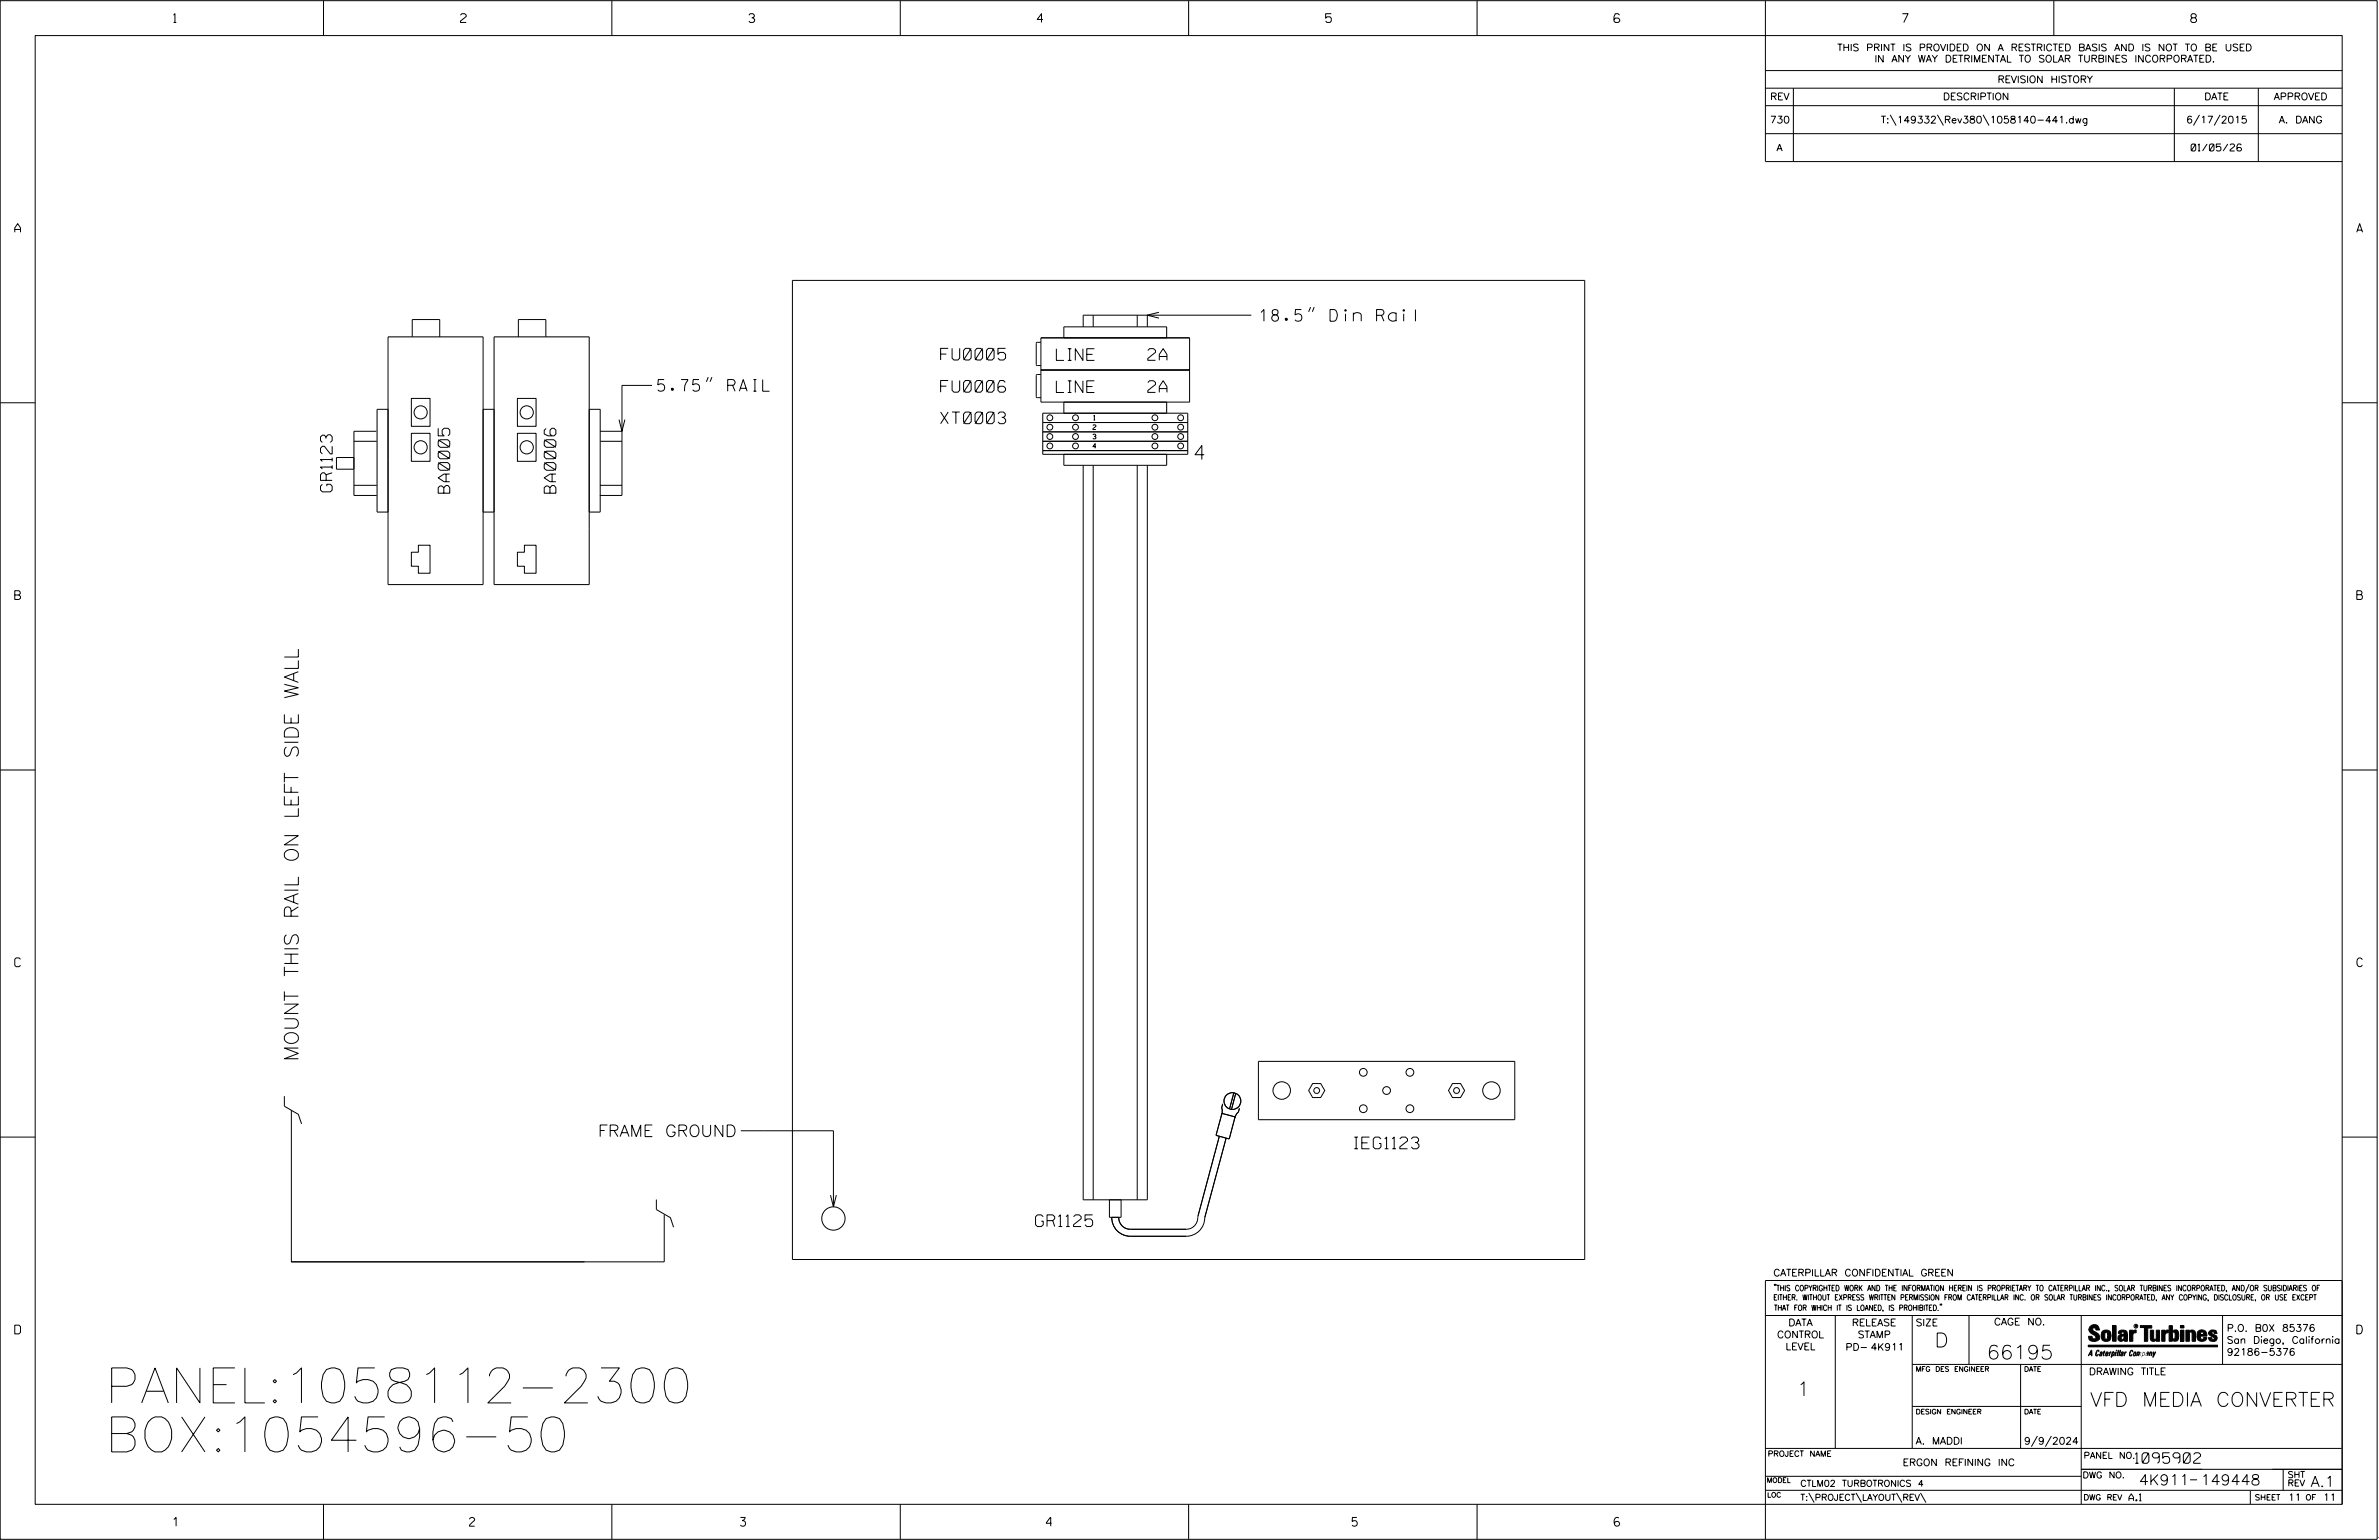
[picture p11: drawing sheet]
<svg xmlns="http://www.w3.org/2000/svg" width="864mm" height="559mm" viewBox="0 0 864 559" stroke-linecap="round" stroke-linejoin="round" font-family="sans-serif">
<defs><g id="words">
<g font-size="12.7">
<text x="38.1" y="509.1">PANEL:1058112-2300</text>
<text x="38.1" y="526.8">BOX:1054596-50</text>
</g>
<g font-size="5.1">
<text x="433.8" y="166.7">4</text>
<text x="108.3" y="385.1" transform="rotate(-90 108.3 385.1)">MOUNT THIS RAIL ON LEFT SIDE WALL</text>
<text x="702.3" y="488.8">D</text>
<text x="721.2" y="493.2">66195</text>
<text x="652.2" y="506.5">1</text>
<text x="758.8" y="510.3">VFD MEDIA CONVERTER</text>
</g>
<g font-size="4.2">
<text x="457.4" y="116.6">18.5&quot; Din Rail</text>
<text x="341.5" y="130.6">FU0005</text>
<text x="383.5" y="130.8">LINE</text>
<text x="416.7" y="130.7">2A</text>
<text x="238.8" y="142">5.75&quot; RAIL</text>
<text x="341.5" y="142.3">FU0006</text>
<text x="383.5" y="142.4">LINE</text>
<text x="416.7" y="142.4">2A</text>
<text x="341.4" y="153.7">XT0003</text>
<text x="120.6" y="178.5" transform="rotate(-90 120.6 178.5)">GR1123</text>
<text x="163.3" y="179" transform="rotate(-90 163.3 179)">BA0005</text>
<text x="201.8" y="179" transform="rotate(-90 201.8 179)">BA0006</text>
<text x="217.1" y="412.4">FRAME GROUND</text>
<text x="491.6" y="416.9">IEG1123</text>
<text x="375.9" y="445.1">GR1125</text>
</g>
<g font-size="3.8">
<text x="775.1" y="531">1095902</text>
<text x="776.5" y="538.9">4K911</text>
<text x="798.8" y="538.9">149448</text>
<text x="838.8" y="539.5">A.1</text>
</g>
<g font-size="3.2">
<text x="63" y="8.2">1</text>
<text x="167.2" y="8.2">2</text>
<text x="271.8" y="8.2">3</text>
<text x="376.5" y="8.2">4</text>
<text x="481.2" y="8.2">5</text>
<text x="690.6" y="8.2">7</text>
<text x="795.3" y="8.2">8</text>
<text x="5.4" y="84.3">A</text>
<text x="855.5" y="84.3">A</text>
<text x="5.4" y="217.5">B</text>
<text x="855.6" y="217.5">B</text>
<text x="5.4" y="350.8">C</text>
<text x="855.6" y="350.8">C</text>
<text x="5.4" y="484">D</text>
<text x="855.6" y="484">D</text>
<text x="62.8" y="553.8">1</text>
<text x="170.4" y="553.8">2</text>
<text x="268.8" y="553.8">3</text>
<text x="379.8" y="553.8">4</text>
<text x="490.8" y="553.8">5</text>
<text x="585.9" y="553.8">6</text>
</g>
<g font-size="2.5">
<text x="666.9" y="18.5">THIS PRINT IS PROVIDED ON A RESTRICTED BASIS AND IS NOT TO BE USED</text>
<text x="680.5" y="22.6">IN ANY WAY DETRIMENTAL TO SOLAR TURBINES INCORPORATED.</text>
<text x="725.1" y="30">REVISION HISTORY</text>
<text x="642.6" y="36.3">REV</text>
<text x="705.3" y="36.3">DESCRIPTION</text>
<text x="800.2" y="36.3">DATE</text>
<text x="825.4" y="36.3">APPROVED</text>
<text x="642.5" y="44.7">730</text>
<text x="682.8" y="44.7">T:\149332\Rev380\1058140-441.dwg</text>
<text x="793.6" y="44.7">6/17/2015</text>
<text x="827.3" y="44.7">A. DANG</text>
<text x="644.9" y="54.8">A</text>
<text x="795.4" y="54.8">01/05/26</text>
<text x="643.8" y="463">CATERPILLAR CONFIDENTIAL GREEN</text>
<text x="645.1" y="485.5">CONTROL</text>
<text x="649.2" y="481.1">DATA</text>
<text x="672.3" y="481.1">RELEASE</text>
<text x="674.4" y="485.5">STAMP</text>
<text x="695.4" y="481.1">SIZE</text>
<text x="723.8" y="480.8">CAGE NO.</text>
<text x="808.4" y="483.1">P.O. B0X 85376</text>
<text x="648.2" y="489.8">LEVEL</text>
<text x="669.9" y="490">PD- 4K911</text>
<text x="808.4" y="487.5">San Diego, California</text>
<text x="808.4" y="491.8">92186-5376</text>
<text x="758.3" y="498.9">DRAWING TITLE</text>
<text x="695.4" y="524.1">A. MADDI</text>
<text x="734.8" y="524.1">9/9/2024</text>
<text x="690.7" y="531.9">ERGON REFINING INC</text>
<text x="772.8" y="544.6">A.1</text>
<text x="830.6" y="544.6">11</text>
<text x="843.3" y="544.6">11</text>
</g>
<g font-size="2.3">
<text x="756.4" y="529.2">PANEL NO.</text>
<text x="653.5" y="539.4">CTLM02 TURBOTRONICS 4</text>
<text x="756" y="536.3">DWG NO.</text>
<text x="830.4" y="539.3">REV</text>
<text x="830.4" y="536.2">SHT</text>
<text x="653.5" y="544.5">T:\PROJECT\LAYOUT\REV\</text>
</g>
<g font-size="2">
<text x="643.8" y="468.4">&quot;THIS COPYRIGHTED WORK AND THE INFORMATION HEREIN IS PROPRIETARY TO CATERPILLAR INC., SOLAR TURBINES INCORPORATED, AND/OR SUBSIDIARIES OF</text>
<text x="643.8" y="471.8">EITHER. WITHOUT EXPRESS WRITTEN PERMISSION FROM CATERPILLAR INC. OR SOLAR TURBINES INCORPORATED, ANY COPYING, DISCLOSURE, OR USE EXCEPT</text>
<text x="644" y="475.6">THAT FOR WHICH IT IS LOANED, IS PROHIBITED.&quot;</text>
<text x="641.7" y="528.5">PROJECT NAME</text>
<text x="756.3" y="544.3">DWG REV</text>
<text x="818.5" y="544.3">SHEET</text>
<text x="836.9" y="544.3">OF</text>
</g>
<g font-size="1.8">
<text x="695.4" y="497.6">MFG DES ENGINEER</text>
<text x="734.8" y="497.6">DATE</text>
<text x="695.4" y="513.1">DESIGN ENGINEER</text>
<text x="734.8" y="513.1">DATE</text>
<text x="641.3" y="538">MODEL</text>
<text x="641.5" y="543.3">LOC</text>
</g>
<g font-size="1.7">
<text x="396.7" y="155.9">2</text>
<text x="397" y="152.5">1</text>
<text x="396.7" y="159.3">3</text>
<text x="396.7" y="162.7">4</text>
</g>
<text font-size=".9" x="775.1" y="481.7">R</text>
</g></defs>
<g fill="none" stroke="#000" stroke-width=".36">
<path d="M.1 .2h862.8v558.4h-862.8zM12.8 12.9h837.4v533h-837.4zM117.4 .2v12.7M222.1 .2v12.7M326.8 .2v12.7M431.5 .2v12.7M536.2 .2v12.7M587.9 5.5l-.5-.5h-1l-.5 1v1.7l.5 .4h1l.6-.4v-.6l-.6-.5h-1l-.5 .5M640.9 .2v58.4h209.3M745.6 .2v12.7M640.9 25.6h209.3M640.9 32h209.3"/>
<path d="M640.9 38.3h209.3M651 32v26.6M789.3 32v26.6M819.8 32v26.6M640.9 48.5h209.3M686.2 41.7l2.1 3.8M703.3 41.7l2.2 3.8M719.9 41.7l2.1 3.8M798.4 41.7l-2.1 3.8M805.9 41.7l-2.1 3.8M396.8 114.4v4.2M412.8 114.4v4.2"/>
<path d="M416.5 114.4v4.2M420.7 113.3l-4.2 1.1 4.2 1M454.2 114.4h-61v4.2M475.8 111.4l-.7 1.7M477.1 111.4l-.7 1.7M149.6 122.2v-6.2h10v6.2M188.2 122.2v-6.2h10v6.2M236.7 139.8h-10.9v40h-8M257.1 136.8l-.7 1.7M258.4 136.8l-.7 1.7M377.9 135.9h-1.4l-.3 .3v7.8l.3 .3h1.4M377.9 124.2h-1.4l-.3 .4v7.7l.3 .3h1.4"/>
<path d="M377.9 122.6h53.9v23.3h-53.9zM377.9 134.3h53.9M423.5 122.6v-4h-37.3v4M.1 146.2h12.7M136.6 156.5h-8.1v23.3h8.3M149.3 157.2h6.8v10.2h-6.8zM149.3 144.6h6.8v10.1h-6.8zM187.8 157.2h6.8v10.2h-6.8zM187.8 144.6h6.8v10.1h-6.8zM217.8 156.5h8M224.7 152.3l1.1 4.2 1-4.2M378.5 149.9h52.7v15h-52.7z"/>
<path d="M378.5 153.3h52.7M378.5 156.7h52.7M386.2 145.9v4M423.5 145.9v4M850.2 146.2h12.7M128.5 166h-6.4v4.3h6.4M128.5 176.1h8.3M128.5 160.1h8.3M140.9 167.2v-45h34.5v45M179.4 167.2v-45h34.5v45M217.8 176.1h8M217.9 160.1h7.9"/>
<path d="M378.5 163.5h52.7M378.5 160.1h52.7M386.2 164.9v3.9h37.3v-3.9M393.2 168.8v266.6h23.3v-266.6M396.8 168.8v266.6M412.8 168.8v266.6M140.9 185.8h-4v-37.3h4v63.6h34.5v-63.6h4v63.6h34.5v-63.6h4v37.3h-4M151.9 197.8h4.2v10.2h-4.2v-2.5h-2.6v-5.1h2.6zM175.4 185.8h4M190.4 197.8h4.2v10.2h-4.2v-2.5h-2.6v-5.1h2.6zM.1 279.4h12.7M850.2 279.4h12.7"/>
<path d="M103.2 397.8v3.6l5.1 3 1.2 3.4M447.9 396.6l-1.6 5.8M448.6 396.7l-1.6 5.9M456.8 385.1h93.1v21.2h-93.1zM476.5 393.2h2.9l1.5 2.5-1.5 2.6h-2.9l-1.4-2.6zM527.3 393.2h2.9l1.5 2.5-1.5 2.6h-2.9l-1.5-2.6zM.1 412.6h12.7M105.8 402.9v55h106.4M268.9 410.3h33.6v27.6M442.6 412.3l-7.7 28.9a4.4 4.4 0 0 1-4.3 4.9h-20.2a4.2 4.2 0 0 1-4.3-4.4M443.6 404l4.7 1.3-2.1 8-4.8-1.3zM443.8 400.5l-.3 1.5 .2 1.4-.2 .9"/>
<path d="M445.1 413l-7.8 28.8a6.7 6.7 0 0 1-6.7 6.8h-20.2a6.7 6.7 0 0 1-6.8-6.9M449.9 402.2l-.4 1.3-.7 .7-.5 1.4M850.2 412.6h12.7M238.3 435.3v3.6l5.1 3 1.1 3.4M301.5 433.7l1 4.2 1.1-4.2M402.7 435.4v6.3h4.3v-6.3M241.1 440.8v17.1h-135.3M287.7 457h287.6v-355.3h-287.6v355.4M640.9 477.3h209.3M644.2 466.1l-.1 .4M644.7 466.1l-.2 .4M666.2 477.3v48.3"/>
<path d="M694.2 477.3v48.3M704.4 473.3l-.1 .4M704.8 473.3l-.1 .4M714.8 477.3v17.8M755.5 477.3v68.6M806.8 477.3v17.8M816.5 466l-1.4 3.1M850.2 464.6h-209.3v94M850.2 464.8v81.1M694.2 495.1h156M733.5 495.1v30.5M758.6 481.4a2.02 2.02 0 0 1 3.1-.1l.5 1.3h-1.3l-.2-.6-.4-.2-.6 .1-.1 .4 .4 .7a2.46 2.46 0 0 1 2.2 2.9 2.83 2.83 0 0 1-3.8 .3l-.3-1.3h1.3l.2 .7 .6 .3 .5-.2 .2-.5-.4-.6-1.9-1.2-.4-.9z"/>
<path d="M759.2 491.3h-.7l.7-1.2v1.9h.2l-.1-2.1-1.3 2.1 .5-.5h.7M761.3 490l.3-.2 .4 .3-.1 .3-.3-.4-.4 .3-.3 1.6h.4l.4-.5-.3 .6-.4 .1-.3-.4zM762.6 490.6l.5-.1-.1 1.4h-.9a.74 .74 0 0 1 .9-.8l-.3 .7-.5 .1 .2-.5 .6-.2v-.5l-.7 .2zM763 483.2a2.17 2.17 0 0 1 3.1 0l.3 1.4-.3 1.5a2.17 2.17 0 0 1-3.1 0l-.3-1.5zM763.6 490.5l.4-.4 .2 .6h-.3l-.3 .9 .2 .4-.3-.1zM764.1 483.7l.5-.4 .4 .3v2.2l-.4 .2-.5-.2zM764.6 491.1l.6 .2v-.7l-.4-.1-.4 .6-.1 .8h.6M764.6 491.1l-.1 .8h.4M764.6 482.6v.8M764.8 490.7l.4 .1v.3h-.6zM765 491.5l-.1 .4zM766 490.5l-.5 1.5z"/>
<path d="M766 490.8l.4-.3-.4 .4M766.9 481h1.3v5.7h-1.3zM767 490.8l.5 .1-.3 .8-.4 .2zM767.3 490.5h-.5l-.5 2M767.3 490.5a.8 .8 0 0 1 .2 1 .8 .8 0 0 1-.9 .4l-.1 .6M767.3 490.5l-.1 .2M768.1 490.5l-.4 1.5zM768.2 489.9h.3l-.1 .2h-.2zM769 489.9l-.5 2.1zM769.7 489.9l-.6 2.1zM770.1 491.4l.5-.3-.5 .8zM770.4 491.9h.1"/>
<path d="M770.6 491.1l.1-.4-.7 .2 .1-.3 .6-.1 .2 .3-.5 1.1M770.6 491.1a.74 .74 0 0 0-.8 .8h.6M771 484.8h-.7l-.3 .6 .4 .7 .5-.3 .1-2.4h-.8l-.1 .4h-1.2a1.71 1.71 0 0 1 1.8-1.3 1.71 1.71 0 0 1 1.6 1.4v2.8h-1.1l-.1-.6M771 484.2l-1.5 .1a1.41 1.41 0 0 0 0 2.4l.5 .1 1.1-.7M771.2 486.1h-.1M771.4 490.5l.1 .3 .4-.3-.9 1.5zM771.5 490.8h.1M773 482.7h1.2v.5l.5-.5 .7-.1v1h-.6l-.5 .4-.1 2.7h-1.2zM773.3 490.3l.6-.4 .4 .2-.1 .4-.3-.4a1.28 1.28 0 0 0-.5 1.8l.6-.4-.1 .4-.8 .1zM774.7 490.8l.5-.3a.88 .88 0 0 1 .2 .9 .88 .88 0 0 1-.7 .7l-.2-.2zM774.8 490.9h.5l-.3 1h-.3l-.2-.2zM775.2 490.5l-.1 .2"/>
<path d="M776.8 481h4.3v.9h-1.5v4.8h-1.3M776.8 490.6l-.8 .2v-.3l-.4 1.5 .8-1.3v1.3l.3-1.2M779.3 491.1h.4M779.6 490.5h.3l-.3 1.4M779.6 490.7h.2l-.1 .4M779.7 491.1l-.1 .4M779.7 491.1l-.4 .2M780.1 492l.4-1.5 .1 .3 .3-.3 .3 .2-.3 1.3v-1.3l-.7 1.3M780.6 482.7h1.2v2.7l.1 .4 .4 .3 .4-.7v-2.7h1.2l.1 4h-1.3v-.5l-1.1 .6-.7-.3-.3-.7zM781.6 492.5l1-2-.8 1.3-.2-1.3-.2 2M784.7 482.7h1.2v.5l.5-.5 .7-.1v1h-.5l-.6 .4-.1 2.7h-1.2zM787.4 481h1.2v2a1.4 1.4 0 0 1 2.2 .2l.1 1.4-.4 1.9-1.5 .1-.4-.5v-1l.5 .9 .5-.3v-2.1l-.5-.4-.5 .7v2.8h-1.2z"/>
<path d="M791.5 482.7h1.3v4h-1.3zM791.5 481h1.3v.9h-1.3zM793.5 482.7h1.3v.4l.7-.5 1.1 .2 .4 .6v3.3h-1.2l-.3-3.4-.7 .2v3.2h-1.3zM794.8 483.1h.1M797.7 483.2a1.92 1.92 0 0 1 2.4-.5 1.92 1.92 0 0 1 1 2.1h-2.3v.8l.6 .5 .5-.3v-.5h1.2a1.83 1.83 0 0 1-2.1 1.4 1.83 1.83 0 0 1-1.5-2.1zM798.8 484.2v.6M799.1 483.4h.6l.2 .8h-1.1zM804.6 482.9a1.84 1.84 0 0 0-2.9 .8 3.3 3.3 0 0 0 2.2 1.9l-.5 .5-.4-.3-.1-.4h-1.2l.1 .6a1.92 1.92 0 0 0 2.9 .4M804.9 483.8h-1.2l-.2-.6-.5 .1-.1 .3 .1 .3 1.8 .9M805.1 488.1h-47.1v.6h47.1M694.2 510.3h61.3M640.9 525.6h209.2"/>
<path d="M640.9 535.7h114.6M739.6 521.1l-2.2 3.8M744.7 521.1l-2.2 3.8M755.5 533.2h94.7M795 537h2.6M828.8 533.2v7.6M117.4 545.9v12.7M222.1 545.9v12.7M326.8 545.9v12.7M431.5 545.9v12.7M536.2 545.9v12.7M640.9 540.8h209.3"/>
<path d="M656.6 541.7l2 3.5M673.8 541.7l1.9 3.5M688.4 541.7l2 3.5M697.2 541.7l1.9 3.5M816.9 541v4.9M863.5 558h.1"/>
<circle cx="152.7" cy="149.6" r="2.39"/>
<circle cx="191.2" cy="149.6" r="2.38"/>
<circle cx="381.1" cy="151.6" r="1.06"/>
<circle cx="381.1" cy="158.4" r="1.06"/>
<circle cx="381.1" cy="155" r="1.06"/>
<circle cx="390.4" cy="158.4" r="1.06"/>
<circle cx="390.4" cy="151.6" r="1.06"/>
<circle cx="390.4" cy="155" r="1.05"/>
<circle cx="419.2" cy="158.4" r="1.06"/>
<circle cx="419.2" cy="151.6" r="1.06"/>
<circle cx="419.2" cy="155" r="1.05"/>
<circle cx="428.6" cy="151.6" r="1.06"/>
<circle cx="428.6" cy="158.4" r="1.06"/>
<circle cx="428.6" cy="155" r="1.05"/>
<circle cx="152.7" cy="162.3" r="2.4"/>
<circle cx="191.2" cy="162.3" r="2.39"/>
<circle cx="381.1" cy="161.8" r="1.06"/>
<circle cx="390.4" cy="161.8" r="1.05"/>
<circle cx="419.2" cy="161.8" r="1.05"/>
<circle cx="428.6" cy="161.8" r="1.05"/>
<circle cx="447.4" cy="399.5" r="3.1"/>
<circle cx="465.3" cy="395.7" r="3.2"/>
<circle cx="478" cy="395.7" r="1.06"/>
<circle cx="494.9" cy="389.1" r="1.4"/>
<circle cx="503.4" cy="395.7" r="1.4"/>
<circle cx="511.8" cy="389.1" r="1.41"/>
<circle cx="528.7" cy="395.7" r="1.06"/>
<circle cx="541.4" cy="395.7" r="3.2"/>
<circle cx="494.9" cy="402.3" r="1.4"/>
<circle cx="511.8" cy="402.3" r="1.41"/>
<circle cx="302.5" cy="442.1" r="4.2"/>
<circle cx="775.4" cy="481.2" r=".69"/>
</g>
<g fill="#000">
<path d="M768.1 490.5l-.4 1.5zM768.2 489.9h.3l-.1 .2h-.2zM769 489.9l-.5 2.1zM769.7 489.9l-.6 2.1zM791.5 481h1.3v.9h-1.3zM791.5 482.7h1.3v4h-1.3zM758 488.1h47.1v.6h-47.1z"/>
<path d="M759.2 489.9l-1.2 2.1 .5-.5h.7v.5h.2zM759.2 490.1v1.2h-.7z" fill-rule="evenodd"/>
<path d="M758.6 481.4a2.02 2.02 0 0 1 3.1-.1l.5 1.3h-1.3l-.2-.6-.4-.2-.6 .1-.1 .4 .4 .7a2.46 2.46 0 0 1 2.2 2.9 2.83 2.83 0 0 1-3.8 .3l-.3-1.3h1.3l.2 .7 .6 .3 .5-.2 .2-.5-.4-.6-1.9-1.2-.4-.9z" fill-rule="evenodd"/>
<path d="M761.3 490l.3-.2 .4 .3-.1 .3-.3-.4-.4 .3-.3 1.6h.4l.4-.5-.3 .6-.4 .1-.3-.4z" fill-rule="evenodd"/>
<path d="M762.6 490.6l.5-.1-.1 1.4h-.9a.74 .74 0 0 1 .9-.8l-.6 .3-.2 .5 .5-.1 .3-.6v-.5l-.7 .2z" fill-rule="evenodd"/>
<path d="M763.6 490.5l.4-.4 .2 .6h-.3l-.3 .9 .2 .4-.3-.1z" fill-rule="evenodd"/>
<path d="M764.8 490.5l.5 .3-.1 .5h-.6l.6-.2v-.3l-.4-.1-.3 1.2h.4l.3-.4-.6 .6-.3-.2v-.4z" fill-rule="evenodd"/>
<path d="M763 483.2a2.17 2.17 0 0 1 3.1 0l.3 1.4-.3 1.5a2.17 2.17 0 0 1-3.1 0l-.3-1.5zM764.1 483.7v2.1l.5 .2 .4-.2v-2.2l-.4-.3z" fill-rule="evenodd"/>
<path d="M766 490.5v.3l.4-.1-.4 .2-.5 1.1z" fill-rule="evenodd"/>
<path d="M766.8 490.5l-.5 2 .3-.6a.71 .71 0 0 0 .9-.5 .71 .71 0 0 0-.4-.9zM767 490.8l.5 .1-.3 .8-.4 .2z" fill-rule="evenodd"/>
<path d="M766.9 481h1.3v5.7h-1.3z" fill-rule="evenodd"/>
<path d="M770.1 490.6l.6-.1 .2 .3-.4 1.2-.5 .1-.2-.5 .3-.5h.5l-.7 .5v.3l.4-.1 .4-.9-.5-.2-.2 .2z" fill-rule="evenodd"/>
<path d="M769.4 482.8l-.5 1h1.2l.1-.4h.8v.8l-1.5 .1a1.41 1.41 0 0 0 0 2.4l.5 .1 1.1-.7 .1 .6h1.1v-2.8a1.79 1.79 0 0 0-2.4-1.2zM770.3 484.8h.7l-.1 1-.5 .3-.4-.7z" fill-rule="evenodd"/>
<path d="M771.4 490.5l.1 .3 .4-.3-.9 1.5z" fill-rule="evenodd"/>
<path d="M773 482.7h1.2v.5l.5-.5 .7-.1v1h-.6l-.5 .4-.1 2.7h-1.2z" fill-rule="evenodd"/>
<path d="M773.3 490.3l.6-.4 .4 .2-.1 .4-.3-.4a1.28 1.28 0 0 0-.5 1.8l.6-.4-.3 .5h-.6z" fill-rule="evenodd"/>
<path d="M774.7 490.8l-.2 1.1h.7a.96 .96 0 0 0 0-1.4zM774.8 490.9h.5l-.1 .6-.5 .4-.2-.2z" fill-rule="evenodd"/>
<path d="M776 490.5v.3l.4-.3 .2 .3 .7-.2-.3 1.4v-1.3l-.6 1.3v-1.3l-.8 1.3z" fill-rule="evenodd"/>
<path d="M776.8 481h4.3v.9h-1.5v4.8h-1.3v-4.8h-1.5z" fill-rule="evenodd"/>
<path d="M777.9 490.5l-.5 2 .3-.6a.71 .71 0 0 0 .9-.5 .71 .71 0 0 0-.4-.9zM778.1 490.8l.3-.1 .1 .4-.5 .8-.2-.5z" fill-rule="evenodd"/>
<path d="M779.3 490.6l.6-.1-.3 1.5-.7-.1a.67 .67 0 0 1 .8-.8l-.6 .3-.1 .5 .4-.1 .4-.9-.4-.2-.3 .2z" fill-rule="evenodd"/>
<path d="M780.5 490.5l.1 .3 .3-.3 .3 .2-.3 1.3v-1.3l-.8 1.3z" fill-rule="evenodd"/>
<path d="M780.6 482.7h1.2v2.7l.1 .4 .4 .3 .4-.7v-2.7h1.2l.1 4h-1.3v-.5l-1.1 .6-.7-.3-.3-.7z" fill-rule="evenodd"/>
<path d="M781.6 490.5l.2 1.3 .8-1.3-1.2 2z" fill-rule="evenodd"/>
<path d="M784.7 482.7h1.2v.5l.5-.5 .7-.1v1h-.5l-.6 .4-.1 2.7h-1.2z" fill-rule="evenodd"/>
<path d="M787.4 481h1.2v2a1.4 1.4 0 0 1 2.2 .2l.1 1.4-.4 1.9-1.5 .1-.4-.5v-1l.5 .9 .5-.3v-2.1l-.5-.4-.5 .7v2.8h-1.2z" fill-rule="evenodd"/>
<path d="M793.5 482.7h1.3v.4a1.29 1.29 0 0 1 2.2 .3v3.3h-1.2l-.3-3.4-.7 .2v3.2h-1.3z" fill-rule="evenodd"/>
<path d="M797.7 483.2a1.92 1.92 0 0 1 2.4-.5 1.92 1.92 0 0 1 1 2.1h-2.3v.8l.6 .5 .5-.3v-.5h1.2a1.83 1.83 0 0 1-2.1 1.4 1.83 1.83 0 0 1-1.5-2.1zM799.1 483.4l-.3 .8h1.1l-.2-.8z" fill-rule="evenodd"/>
<path d="M801.9 483.2a1.94 1.94 0 0 1 3 .1v.5h-1.2l-.2-.6-.5 .1-.1 .3 .1 .3 1.8 .9a1.2 1.2 0 0 1 .1 1.3 1.2 1.2 0 0 1-1.2 .7l-1.6-.4-.4-1h1.2l.1 .4 .4 .3 .5-.5a3.3 3.3 0 0 1-2.2-1.9z" fill-rule="evenodd"/>
<circle cx="761.4" cy="492" r=".07"/>
<circle cx="762.2" cy="485.1" r=".07"/>
<circle cx="769.3" cy="492" r=".07"/>
<circle cx="773.1" cy="486.7" r=".07"/>
<circle cx="791.5" cy="486.7" r=".07"/>
<circle cx="791.5" cy="481" r=".07"/>
<circle cx="794.8" cy="486.7" r=".07"/>
</g>
<use href="#words"/>
</svg>
